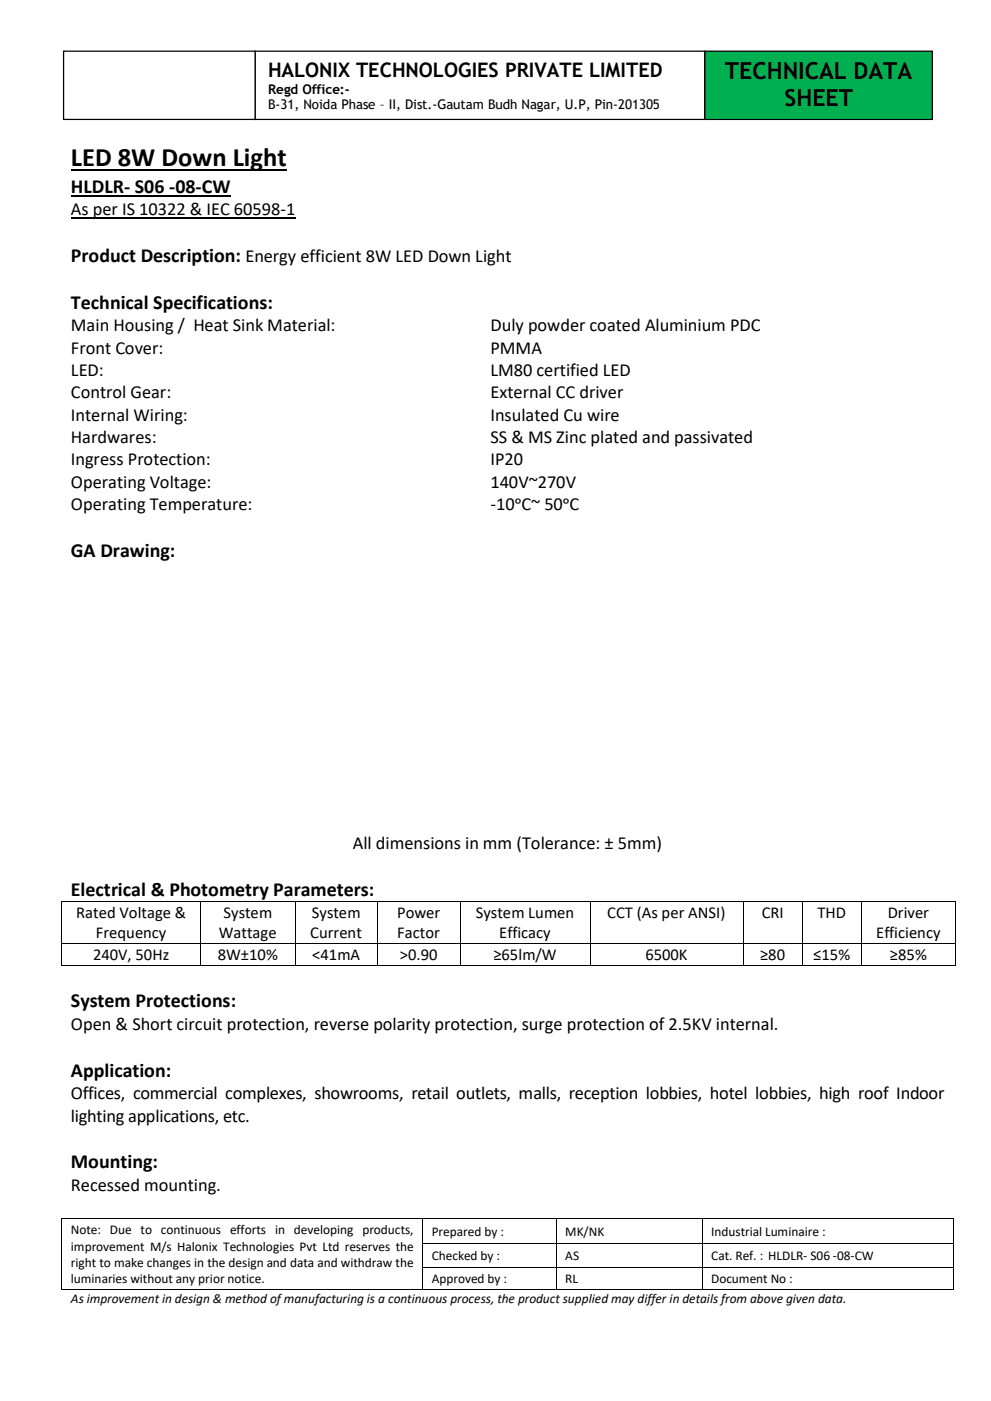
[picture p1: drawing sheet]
<svg xmlns="http://www.w3.org/2000/svg" width="210mm" height="297mm" viewBox="0 0 210 297" stroke-linecap="round" stroke-linejoin="round" font-family="sans-serif">
<defs><g id="words">
<text font-size="5.6" x="15" y="35.3">LED 8W Down Light</text>
<g font-size="5">
<text x="153.7" y="16.7">TECHNICAL DATA</text>
<text x="166.3" y="22.4">SHEET</text>
</g>
<g font-size="4.2">
<text x="56.8" y="16.3">HALONIX TECHNOLOGIES PRIVATE LIMITED</text>
<text x="15" y="40.9">HLDLR- S06 -08-CW</text>
<text x="15" y="55.5">Product Description: Energy efficient 8W LED Down Light</text>
<text x="15" y="65.4">Technical Specifications:</text>
<text x="15" y="118">GA Drawing:</text>
<text x="15" y="189.8">Electrical &amp; Photometry Parameters:</text>
<text x="15" y="213.5">System Protections:</text>
<text x="15" y="228.2">Application:</text>
<text x="15" y="247.6">Mounting:</text>
</g>
<g font-size="3.9">
<text x="15" y="45.6">As per IS 10322 &amp; IEC 60598-1</text>
<text x="15" y="70.2">Main Housing / Heat Sink Material:</text>
<text x="104" y="70.2">Duly powder coated Aluminium PDC</text>
<text x="15" y="74.9">Front Cover:</text>
<text x="104" y="74.9">PMMA</text>
<text x="15" y="79.7">LED:</text>
<text x="104" y="79.7">LM80 certified LED</text>
<text x="15" y="84.4">Control Gear:</text>
<text x="15" y="89.2">Internal Wiring:</text>
<text x="104" y="84.4">External CC driver</text>
<text x="104" y="89.2">Insulated Cu wire</text>
<text x="15" y="93.9">Hardwares:</text>
<text x="104" y="93.9">SS &amp; MS Zinc plated and passivated</text>
<text x="15" y="98.6">Ingress Protection:</text>
<text x="104" y="98.6">IP20</text>
<text x="15" y="103.4">Operating Voltage:</text>
<text x="104" y="103.4">140V~270V</text>
<text x="15" y="108.1">Operating Temperature:</text>
<text x="104" y="108.1">-10ᵒC~ 50ᵒC</text>
<text x="74.8" y="180">All dimensions in mm (Tolerance: ± 5mm)</text>
<text x="15" y="218.3">Open &amp; Short circuit protection, reverse polarity protection, surge protection of 2.5KV internal.</text>
<text x="15" y="233">Offices, commercial complexes, showrooms, retail outlets, malls, reception lobbies, hotel lobbies, high roof Indoor</text>
<text x="15" y="237.7">lighting applications, etc.</text>
<text x="15" y="252.3">Recessed mounting.</text>
</g>
<g font-size="3.5">
<text x="16.2" y="194.5">Rated Voltage &amp;</text>
<text x="47.4" y="194.5">System</text>
<text x="66.1" y="194.5">System</text>
<text x="84.2" y="194.5">Power</text>
<text x="100.9" y="194.5">System Lumen</text>
<text x="128.7" y="194.5">CCT (As per ANSI)</text>
<text x="161.5" y="194.5">CRI</text>
<text x="173.3" y="194.5">THD</text>
<text x="188.2" y="194.5">Driver</text>
<text x="19.7" y="203.4">240V, 50Hz</text>
<text x="20.3" y="198.8">Frequency</text>
<text x="46.2" y="203.4">8W±10%</text>
<text x="46.4" y="198.8">Wattage</text>
<text x="65.8" y="198.8">Current</text>
<text x="66.2" y="203.4">&lt;41mA</text>
<text x="84.2" y="198.8">Factor</text>
<text x="84.8" y="203.4">&gt;0.90</text>
<text x="104.6" y="203.4">≥65lm/W</text>
<text x="105.8" y="198.8">Efficacy</text>
<text x="136.8" y="203.4">6500K</text>
<text x="161.1" y="203.4">≥80</text>
<text x="172.4" y="203.4">≤15%</text>
<text x="185.7" y="198.8">Efficiency</text>
<text x="188.6" y="203.4">≥85%</text>
</g>
<g font-size="2.8">
<text x="56.8" y="19.9">Regd Office:-</text>
<text x="56.8" y="23.2">B-31, Noida Phase – II, Dist.-Gautam Budh Nagar, U.P, Pin-201305</text>
<text x="15" y="261.6">Note: Due to continuous efforts in developing products,</text>
<text x="91.5" y="261.9">Prepared by :</text>
<text x="119.8" y="261.9">MK/NK</text>
<text x="150.7" y="261.9">Industrial Luminaire :</text>
<text x="15" y="265">improvement M/s Halonix Technologies Pvt Ltd reserves the</text>
<text x="15" y="268.5">right to make changes in the design and data and withdraw the</text>
<text x="91.5" y="267.1">Checked by :</text>
<text x="119.8" y="267.1">AS</text>
<text x="150.7" y="267.1">Cat. Ref. : HLDLR- S06 -08-CW</text>
<text x="15" y="271.9">luminaries without any prior notice.</text>
<text x="91.5" y="271.9">Approved by :</text>
<text x="119.8" y="271.9">RL</text>
<text x="150.7" y="271.9">Document No :</text>
<text x="15" y="276.1">As improvement in design &amp; method of manufacturing is a continuous process, the product supplied may differ in details from above given data.</text>
</g>
</g></defs>
<path d="M15 36.1h45.8" fill="none" stroke="#000" stroke-width=".38"/>
<path d="M15 41.5h33.8" fill="none" stroke="#000" stroke-width=".3"/>
<path d="M15 46.2h47.6" fill="none" stroke="#000" stroke-width=".25"/>
<g fill="#000">
<path d="M13 191h.2v.2h-.2z" fill-rule="evenodd"/>
<path d="M13 191h.2v.2h-.2z" fill-rule="evenodd"/>
<path d="M42.5 191h.1v.2h-.1z" fill-rule="evenodd"/>
<path d="M62.5 191h.2v.2h-.2z" fill-rule="evenodd"/>
<path d="M80 191h.2v.2h-.2z" fill-rule="evenodd"/>
<path d="M97.5 191h.1v.2h-.1z" fill-rule="evenodd"/>
<path d="M125 191h.2v.2h-.2z" fill-rule="evenodd"/>
<path d="M157.5 191h.2v.2h-.2z" fill-rule="evenodd"/>
<path d="M170 191h.2v.2h-.2z" fill-rule="evenodd"/>
<path d="M182.5 191h.2v.2h-.2z" fill-rule="evenodd"/>
<path d="M202.5 191h.2v.2h-.2z" fill-rule="evenodd"/>
<path d="M202.5 191h.2v.2h-.2z" fill-rule="evenodd"/>
<path d="M13 199.9h.2v.2h-.2z" fill-rule="evenodd"/>
<path d="M13 204.6h.2v.1h-.2z" fill-rule="evenodd"/>
<path d="M13 204.6h.2v.1h-.2z" fill-rule="evenodd"/>
<path d="M42.5 199.9h.1v.2h-.1z" fill-rule="evenodd"/>
<path d="M42.5 204.6h.1v.1h-.1z" fill-rule="evenodd"/>
<path d="M62.5 199.9h.2v.2h-.2z" fill-rule="evenodd"/>
<path d="M62.5 204.6h.2v.1h-.2z" fill-rule="evenodd"/>
<path d="M80 199.9h.2v.2h-.2z" fill-rule="evenodd"/>
<path d="M80 204.6h.2v.1h-.2z" fill-rule="evenodd"/>
<path d="M97.5 199.9h.1v.2h-.1z" fill-rule="evenodd"/>
<path d="M97.5 204.6h.1v.1h-.1z" fill-rule="evenodd"/>
<path d="M125 199.9h.2v.2h-.2z" fill-rule="evenodd"/>
<path d="M125 204.6h.2v.1h-.2z" fill-rule="evenodd"/>
<path d="M157.5 199.9h.2v.2h-.2z" fill-rule="evenodd"/>
<path d="M157.5 204.6h.2v.1h-.2z" fill-rule="evenodd"/>
<path d="M170 199.9h.2v.2h-.2z" fill-rule="evenodd"/>
<path d="M170 204.6h.2v.1h-.2z" fill-rule="evenodd"/>
<path d="M182.5 199.9h.2v.2h-.2z" fill-rule="evenodd"/>
<path d="M182.5 204.6h.2v.1h-.2z" fill-rule="evenodd"/>
<path d="M202.5 199.9h.2v.2h-.2z" fill-rule="evenodd"/>
<path d="M202.5 204.6h.2v.1h-.2z" fill-rule="evenodd"/>
<path d="M202.5 204.6h.2v.1h-.2z" fill-rule="evenodd"/>
<path d="M13 258.2h.2v.2h-.2z" fill-rule="evenodd"/>
<path d="M13 258.2h.2v.2h-.2z" fill-rule="evenodd"/>
<path d="M89.6 258.2h.1v.2h-.1z" fill-rule="evenodd"/>
<path d="M117.9 258.2h.2v.2h-.2z" fill-rule="evenodd"/>
<path d="M148.8 258.2h.1v.2h-.1z" fill-rule="evenodd"/>
<path d="M201.9 258.2h.2v.2h-.2z" fill-rule="evenodd"/>
<path d="M201.9 258.2h.2v.2h-.2z" fill-rule="evenodd"/>
<path d="M13 263.6h.2v.1h-.2z" fill-rule="evenodd"/>
<path d="M13 268.5h.2v.1h-.2z" fill-rule="evenodd"/>
<path d="M13 273.3h.2v.1h-.2z" fill-rule="evenodd"/>
<path d="M13 273.3h.2v.1h-.2z" fill-rule="evenodd"/>
<path d="M89.6 263.6h.1v.1h-.1z" fill-rule="evenodd"/>
<path d="M89.6 268.5h.1v.1h-.1z" fill-rule="evenodd"/>
<path d="M89.6 273.3h.1v.1h-.1z" fill-rule="evenodd"/>
<path d="M117.9 263.6h.2v.1h-.2z" fill-rule="evenodd"/>
<path d="M117.9 268.5h.2v.1h-.2z" fill-rule="evenodd"/>
<path d="M117.9 273.3h.2v.1h-.2z" fill-rule="evenodd"/>
<path d="M148.8 263.6h.1v.1h-.1z" fill-rule="evenodd"/>
<path d="M148.8 268.5h.1v.1h-.1z" fill-rule="evenodd"/>
<path d="M148.8 273.3h.1v.1h-.1z" fill-rule="evenodd"/>
<path d="M201.9 263.6h.2v.1h-.2z" fill-rule="evenodd"/>
<path d="M201.9 268.5h.2v.1h-.2z" fill-rule="evenodd"/>
<path d="M201.9 273.3h.2v.1h-.2z" fill-rule="evenodd"/>
<path d="M201.9 273.3h.2v.1h-.2z" fill-rule="evenodd"/>
</g>
<g fill="none" stroke="#000" stroke-width=".21">
<path d="M13.1 191.2v8.7M13.2 191.1h29.3M42.6 191.2v8.7M42.6 191.1h19.9M62.6 191.2v8.7M62.7 191.1h17.3M80.1 191.2v8.7M80.2 191.1h17.3M97.6 191.2v8.7M97.6 191.1h27.4M125.1 191.2v8.7M125.2 191.1h32.3"/>
<path d="M157.6 191.2v8.7M157.7 191.1h12.3M170.1 191.2v8.7M170.2 191.1h12.3M182.6 191.2v8.7M182.7 191.1h19.8M202.6 191.2v8.7M13.1 200.1v4.5M13.2 200h29.3M13.2 204.7h29.3M42.6 200.1v4.5M42.6 200h19.9"/>
<path d="M42.6 204.7h19.9M62.6 200.1v4.5M62.7 200h17.3M62.7 204.7h17.3M80.1 200.1v4.5M80.2 200h17.3M80.2 204.7h17.3M97.6 200.1v4.5M97.6 200h27.4M97.6 204.7h27.4M125.1 200.1v4.5M125.2 200h32.3"/>
<path d="M125.2 204.7h32.3M157.6 200.1v4.5M157.7 200h12.3M157.7 204.7h12.3M170.1 200.1v4.5M170.2 200h12.3M170.2 204.7h12.3M182.6 200.1v4.5M182.7 200h19.8M182.7 204.7h19.8M202.6 200.1v4.5M13.1 258.4v5.2"/>
<path d="M13.2 258.3h76.4M89.6 258.4v5.2M89.7 258.3h28.2M118 258.4v5.2M118.1 258.3h30.7M148.8 258.4v5.2M148.9 258.3h53M202 258.4v5.2M13.1 263.7v4.8M13.1 268.6v4.7M13.2 273.3h76.4M89.6 263.7v4.8"/>
<path d="M89.6 268.6v4.7M89.7 263.6h28.2M89.7 268.6h28.2M89.7 273.3h28.2M118 263.7v4.8M118 268.6v4.7M118.1 263.6h30.7M118.1 268.6h30.7M118.1 273.3h30.7M148.8 263.7v4.8M148.8 268.6v4.7M148.9 263.6h53"/>
<path d="M148.9 268.6h53M148.9 273.3h53M202 263.7v4.8M202 268.6v4.7"/>
</g>
<path d="M149.4 10.8h48.2v14.5h-48.2z" fill-rule="evenodd" fill="#00b050"/>
<path d="M149.4 10.8h48.2v14.5h-48.2z" fill="none" stroke="#000" stroke-width=".26"/>
<path d="M13.5 10.8h40.6v14.5h-40.6z" fill-rule="evenodd" fill="#fff"/>
<path d="M13.5 10.8h40.6v14.5h-40.6z" fill="none" stroke="#000" stroke-width=".26"/>
<path d="M54.1 10.8h95.3v14.5h-95.3z" fill-rule="evenodd" fill="#fff"/>
<path d="M54.1 10.8h95.3v14.5h-95.3z" fill="none" stroke="#000" stroke-width=".26"/>
<use href="#words"/>
</svg>
